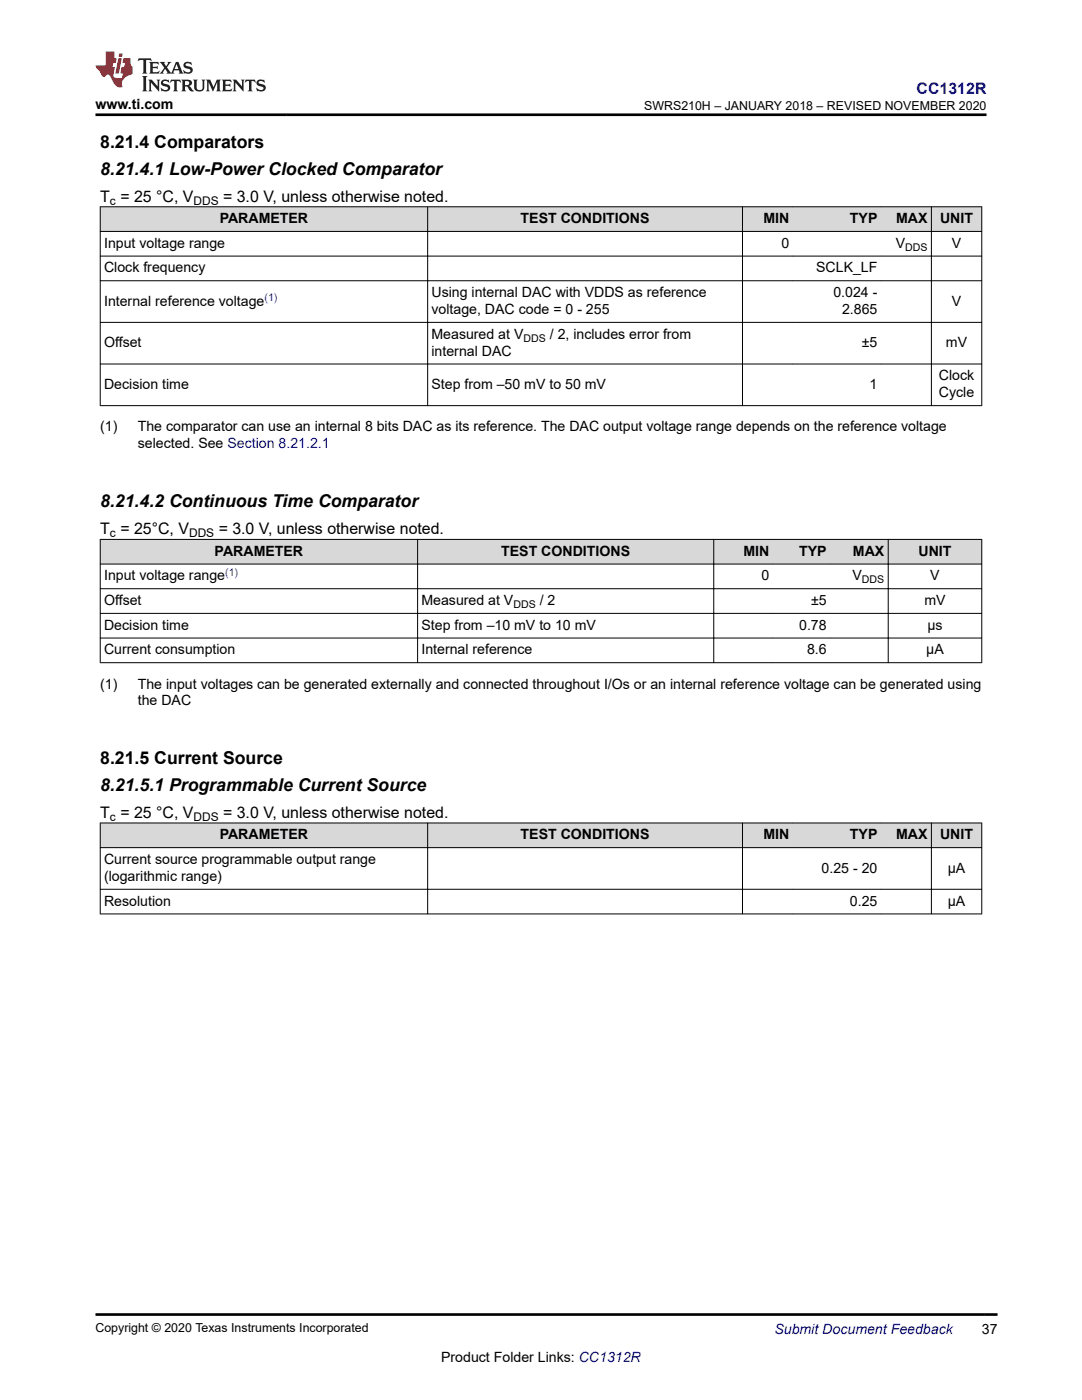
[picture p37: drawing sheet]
<svg xmlns="http://www.w3.org/2000/svg" width="216mm" height="279mm" viewBox="0 0 216 279" stroke-linecap="round" stroke-linejoin="round" font-family="sans-serif">
<defs><g id="words">
<g font-size="3.5">
<text x="20" y="29.6">8.21.4 Comparators</text>
<text x="20" y="34.9">8.21.4.1 Low-Power Clocked Comparator</text>
<text x="20" y="101.3">8.21.4.2 Continuous Time Comparator</text>
<text x="20" y="152.6">8.21.5 Current Source</text>
<text x="20" y="157.9">8.21.5.1 Programmable Current Source</text>
</g>
<text font-size="3.2" fill="#00f" x="182.9" y="18.7">CC1312R</text>
<g font-size="3.2">
<text x="20" y="40.2">T = 25 °C, V</text>
<text x="44.5" y="40.2">= 3.0 V, unless otherwise noted.</text>
<text x="20" y="106.6">T = 25°C, V</text>
<text x="43.6" y="106.6">= 3.0 V, unless otherwise noted.</text>
<text x="20" y="163.2">T = 25 °C, V</text>
<text x="44.5" y="163.2">= 3.0 V, unless otherwise noted.</text>
</g>
<g font-size="2.8">
<text x="19.1" y="21.8">www.ti.com</text>
<text x="43.8" y="44.5">PARAMETER</text>
<text x="103.9" y="44.5">TEST CONDITIONS</text>
<text x="152.3" y="44.5">MIN</text>
<text x="169.6" y="44.5">TYP</text>
<text x="178.8" y="44.5">MAX</text>
<text x="187.6" y="44.5">UNIT</text>
<text x="20.8" y="49.5">Input voltage range</text>
<text x="155.9" y="49.5">0</text>
<text x="178.7" y="49.5">V</text>
<text x="189.9" y="49.5">V</text>
<text x="20.8" y="54.4">Clock frequency</text>
<text x="86.1" y="59.3">Using internal DAC with VDDS as reference</text>
<text x="162.9" y="54.4">SCLK_LF</text>
<text x="166.3" y="59.3">0.024 -</text>
<text x="20.8" y="61">Internal reference voltage</text>
<text x="86.1" y="62.7">voltage, DAC code = 0 - 255</text>
<text x="168" y="62.7">2.865</text>
<text x="189.9" y="61">V</text>
<text x="20.8" y="69.3">Offset</text>
<text x="86.1" y="67.6">Measured at V</text>
<text x="86.1" y="71">internal DAC</text>
<text x="109.7" y="67.6">/ 2, includes error from</text>
<text x="172" y="69.3">±5</text>
<text x="188.8" y="69.3">mV</text>
<text x="20.8" y="77.6">Decision time</text>
<text x="86.1" y="77.6">Step from –50 mV to 50 mV</text>
<text x="173.5" y="77.6">1</text>
<text x="187.3" y="75.9">Clock</text>
<text x="187.3" y="79.3">Cycle</text>
<text x="20" y="86.1">(1)</text>
<text x="27.5" y="86.1">The comparator can use an internal 8 bits DAC as its reference. The DAC output voltage range depends on the reference voltage</text>
<text x="27.5" y="89.5">selected. See Section 8.21.2.1</text>
<text x="42.8" y="110.9">PARAMETER</text>
<text x="100" y="110.9">TEST CONDITIONS</text>
<text x="148.3" y="110.9">MIN</text>
<text x="159.5" y="110.9">TYP</text>
<text x="170.2" y="110.9">MAX</text>
<text x="183.3" y="110.9">UNIT</text>
<text x="20.8" y="115.8">Input voltage range</text>
<text x="151.9" y="115.8">0</text>
<text x="170.1" y="115.8">V</text>
<text x="185.6" y="115.8">V</text>
<text x="20.8" y="125.7">Decision time</text>
<text x="20.8" y="120.8">Offset</text>
<text x="84.1" y="125.7">Step from –10 mV to 10 mV</text>
<text x="84.1" y="120.8">Measured at V</text>
<text x="107.7" y="120.8">/ 2</text>
<text x="159.5" y="125.7">0.78</text>
<text x="161.8" y="120.8">±5</text>
<text x="184.5" y="120.8">mV</text>
<text x="185" y="125.7">µs</text>
<text x="20.8" y="130.6">Current consumption</text>
<text x="84.1" y="130.6">Internal reference</text>
<text x="161" y="130.6">8.6</text>
<text x="184.8" y="130.6">µA</text>
<text x="20" y="137.4">(1)</text>
<text x="27.5" y="137.4">The input voltages can be generated externally and connected throughout I/Os or an internal reference voltage can be generated using</text>
<text x="27.5" y="140.8">the DAC</text>
<text x="43.8" y="167.5">PARAMETER</text>
<text x="103.9" y="167.5">TEST CONDITIONS</text>
<text x="152.3" y="167.5">MIN</text>
<text x="169.6" y="167.5">TYP</text>
<text x="178.8" y="167.5">MAX</text>
<text x="187.6" y="167.5">UNIT</text>
<text x="20.8" y="172.4">Current source programmable output range</text>
<text x="20.8" y="175.8">(logarithmic range)</text>
<text x="164" y="174.1">0.25 - 20</text>
<text x="189.1" y="174.1">µA</text>
<text x="20.8" y="180.7">Resolution</text>
<text x="169.6" y="180.7">0.25</text>
<text x="189.1" y="180.7">µA</text>
<text x="195.9" y="266.1">37</text>
<text x="88" y="271.7">Product Folder Links: CC1312R</text>
</g>
<text font-size="2.8" fill="#00f" x="154.5" y="266.2">Submit Document Feedback</text>
<g font-size="2.5">
<text x="128.5" y="21.9">SWRS210H – JANUARY 2018 – REVISED NOVEMBER 2020</text>
<text x="19.1" y="265.9">Copyright © 2020 Texas Instruments Incorporated</text>
</g>
<g font-size="2.4">
<text x="21.9" y="40.8">c</text>
<text x="38.6" y="40.8">DDS</text>
<text x="21.9" y="107.2">c</text>
<text x="37.7" y="107.2">DDS</text>
<text x="21.9" y="163.8">c</text>
<text x="38.6" y="163.8">DDS</text>
</g>
<g font-size="2.1">
<text x="180.6" y="50">DDS</text>
<text x="104.5" y="68.2">DDS</text>
<text x="172" y="116.4">DDS</text>
<text x="102.4" y="121.3">DDS</text>
</g>
<g font-size="2.1" fill="#00f">
<text x="52.8" y="60.1">(1)</text>
<text x="44.9" y="114.9">(1)</text>
</g>
</g></defs>
<g fill="#d8d8d8">
<path d="M20 41.3h175.9v4.9h-175.9z" fill-rule="evenodd"/>
<path d="M20.1 41.3h65.2v4.8h-65.2z" fill-rule="evenodd"/>
<path d="M85.4 41.3h62.7v4.8h-62.7z" fill-rule="evenodd"/>
<path d="M148.2 41.3h10v4.8h-10z" fill-rule="evenodd"/>
<path d="M158.2 41.3h17.6v4.8h-17.6z" fill-rule="evenodd"/>
<path d="M175.8 41.3h10v4.8h-10z" fill-rule="evenodd"/>
<path d="M185.9 41.3h9.9v4.8h-9.9z" fill-rule="evenodd"/>
</g>
<path d="M19.9 41.3h176.1M19.9 46.2h176.1M19.9 51.1h176.1M19.9 56h176.1M20 41.2v39.8M85.3 41.2v39.8M148.2 41.2v39.8M185.8 41.2v39.8M195.9 41.2v39.8M19.9 64.3h176.1M19.9 72.6h176.1M19.9 81h176.1" fill="none" stroke="#000" stroke-width=".2"/>
<g fill="#d8d8d8">
<path d="M20 107.7h175.9v4.9h-175.9z" fill-rule="evenodd"/>
<path d="M20.1 107.7h63.2v4.8h-63.2z" fill-rule="evenodd"/>
<path d="M83.4 107.7h59v4.8h-59z" fill-rule="evenodd"/>
<path d="M142.5 107.7h11.7v4.8h-11.7z" fill-rule="evenodd"/>
<path d="M154.2 107.7h11.5v4.8h-11.5z" fill-rule="evenodd"/>
<path d="M165.7 107.7h11.5v4.8h-11.5z" fill-rule="evenodd"/>
<path d="M177.3 107.7h18.5v4.8h-18.5z" fill-rule="evenodd"/>
</g>
<path d="M19.9 107.7h176.1M19.9 112.6h176.1M19.9 117.5h176.1M20 107.6v24.7M83.3 107.6v24.7M142.4 107.6v24.7M177.2 107.6v24.7M195.9 107.6v24.7M19.9 122.4h176.1M19.9 127.3h176.1M19.9 132.3h176.1" fill="none" stroke="#000" stroke-width=".2"/>
<g fill="#d8d8d8">
<path d="M20 164.2h175.9v5h-175.9z" fill-rule="evenodd"/>
<path d="M20.1 164.3h65.2v4.8h-65.2z" fill-rule="evenodd"/>
<path d="M85.4 164.3h62.7v4.8h-62.7z" fill-rule="evenodd"/>
<path d="M148.2 164.3h10v4.8h-10z" fill-rule="evenodd"/>
<path d="M158.2 164.3h17.6v4.8h-17.6z" fill-rule="evenodd"/>
<path d="M175.8 164.3h10v4.8h-10z" fill-rule="evenodd"/>
<path d="M185.9 164.3h9.9v4.8h-9.9z" fill-rule="evenodd"/>
</g>
<path d="M19.9 164.2h176.1M19.9 169.2h176.1M19.9 177.5h176.1M20 164.2v18.3M85.3 164.2v18.3M148.2 164.2v18.3M185.8 164.2v18.3M195.9 164.2v18.3M19.9 182.4h176.1" fill="none" stroke="#000" stroke-width=".2"/>
<path d="M27.7 11.6l-.2 .6 .5-.2h.6v.1v2.2l-.2 .4h1l-.2-.4v-2.2v-.1h.5l.5 .2-.1-.6zM29.8 12.4l.2 .3v1.6l-.2 .4h1.9l.1-.6a1.08 1.08 0 0 1-1.3 .2v-.7h.6l.4 .2v-.7l-.4 .2h-.6v-.5l.2-.2a1 1 0 0 1 1 .3l-.1-.5zM31.8 12.4l1 1.1-1 1.2h.9l-.2-.2 .4-.8 .5 .8-.2 .2h1.6l-.2-.2 .1-.5h1l.1 .5-.1 .2h.9l-.2-.4-.8-1.9h-.5l-1 2.1-.8-1.1 .9-1h-.8l.2 .2-.5 .6-.3-.6 .1-.2zM35.2 12.8l.4 1h-.8zM36.8 12.5a.65 .65 0 0 0-.2 .7 .65 .65 0 0 0 .6 .5l.7 .1 .1 .3a.79 .79 0 0 1-.7 .4 .79 .79 0 0 1-.7-.5l.1 .7 .2-.1a.93 .93 0 0 0 1.1 0 .93 .93 0 0 0 .4-.9 1.46 1.46 0 0 0-1.2-.6l-.1-.3a1.09 1.09 0 0 1 1.2 .2l-.2-.6-.1 .1-.6-.2zM28.4 15.2l.2 .4v2.2l-.2 .4h1l-.2-.4v-2.2l.2-.4zM29.6 15.9l.2 .4v1.5l-.2 .4h.8l-.3-.4v-1.3l1.7 1.8v-2l.2-.4h-.8l.2 .2 .1 1.1-1.2-1.3zM32.3 16a.65 .65 0 0 0-.2 .8 .65 .65 0 0 0 .7 .4l.6 .2 .1 .2a.79 .79 0 0 1-.7 .4 .79 .79 0 0 1-.7-.5l.1 .7 .2-.1a.93 .93 0 0 0 1.1 .1 .93 .93 0 0 0 .4-1 1.46 1.46 0 0 0-1.2-.5l-.1-.4a1.09 1.09 0 0 1 1.2 .2l-.2-.6-.1 .1-.6-.1zM34.1 15.9l-.1 .6a.63 .63 0 0 1 .7-.3l.1 1.6-.3 .4h1l-.2-.4v-1.6a.66 .66 0 0 1 .8 .3l-.1-.6zM36.2 15.9l.2 .4v1.5l-.2 .4h.9l-.2-.2v-.7h.5l.1 .2a.79 .79 0 0 0 1.2 .6l-1-.9a.61 .61 0 0 0 .6-.6 .61 .61 0 0 0-.5-.7zM36.9 16.2h.2a.47 .47 0 0 1 .5 .1 .47 .47 0 0 1 .1 .5l-.2 .1-.6 .1zM38.5 15.9l.2 .2a2.27 2.27 0 0 0 .4 2 1.04 1.04 0 0 0 1.7-.7v-1.3l.2-.2h-.8l.2 .4v1.1a.6 .6 0 0 1-.6 .6 .6 .6 0 0 1-.6-.6v-1.1l.3-.4zM41.1 15.9l.2 .4v1.5l-.2 .4h.7l-.2-.4v-1.4l.9 1.9 .8-1.9v1.4l-.2 .4h1l-.3-.4v-1.5l.3-.4h-.8l-.7 1.5-.7-1.5zM44.3 15.9l.2 .4v1.5l-.2 .4h1.9l.1-.6a1.09 1.09 0 0 1-1.3 .2v-.7h.6l.4 .2v-.6l-.4 .2h-.6v-.6l.2-.1a1.01 1.01 0 0 1 1 .3l-.1-.6zM46.4 15.9l.3 .4v1.5l-.3 .4h.8l-.2-.4v-1.3l1.6 1.8v-2l.2-.4h-.7l.2 .2v1.1l-1.2-1.3zM49 15.9l-.1 .6a.63 .63 0 0 1 .8-.3v1.6l-.3 .4h1l-.2-.4v-1.6a.66 .66 0 0 1 .8 .3l-.1-.6zM51.4 16a.65 .65 0 0 0-.2 .8 .65 .65 0 0 0 .6 .4l.6 .2 .2 .2a.79 .79 0 0 1-.8 .4 .79 .79 0 0 1-.6-.5l.1 .7 .2-.1a.93 .93 0 0 0 1 .1 .93 .93 0 0 0 .5-1 1.46 1.46 0 0 0-1.3-.5l-.1-.4a1.09 1.09 0 0 1 1.3 .2l-.2-.6-.2 .1-.5-.1z" fill="#231f20"/>
<path d="M21.1 10.3v2.7h-2v.4l.9 1a.95 .95 0 0 0 .9 .9 .59 .59 0 0 1 .6-.4 .59 .59 0 0 1 .5 .3l.4 .8a1.59 1.59 0 0 0 2.1 1.4 1.61 1.61 0 0 1 1-2.3l1-.3-.1-1.5a1.59 1.59 0 0 1-.4-1.7h-1.4l-.2 .9h.5l-.1 .9h-.5l-.2 .9v.3l.4 .1-.2 .9h-.6a.73 .73 0 0 1-1.1-.7l.3-1.5h-.5l.2-.9h.5l.2-.9h-.5v-1.3zM23.6 11.6l-.6 3.1h.7l.6-3.1zM23.8 10.7l-.1 .6h.7l.1-.6z" fill="#ed1c24"/>
<path d="M19.1 22.9h177.8M19.1 262.3h180" fill="none" stroke="#000" stroke-width=".53"/>
<use href="#words"/>
</svg>
